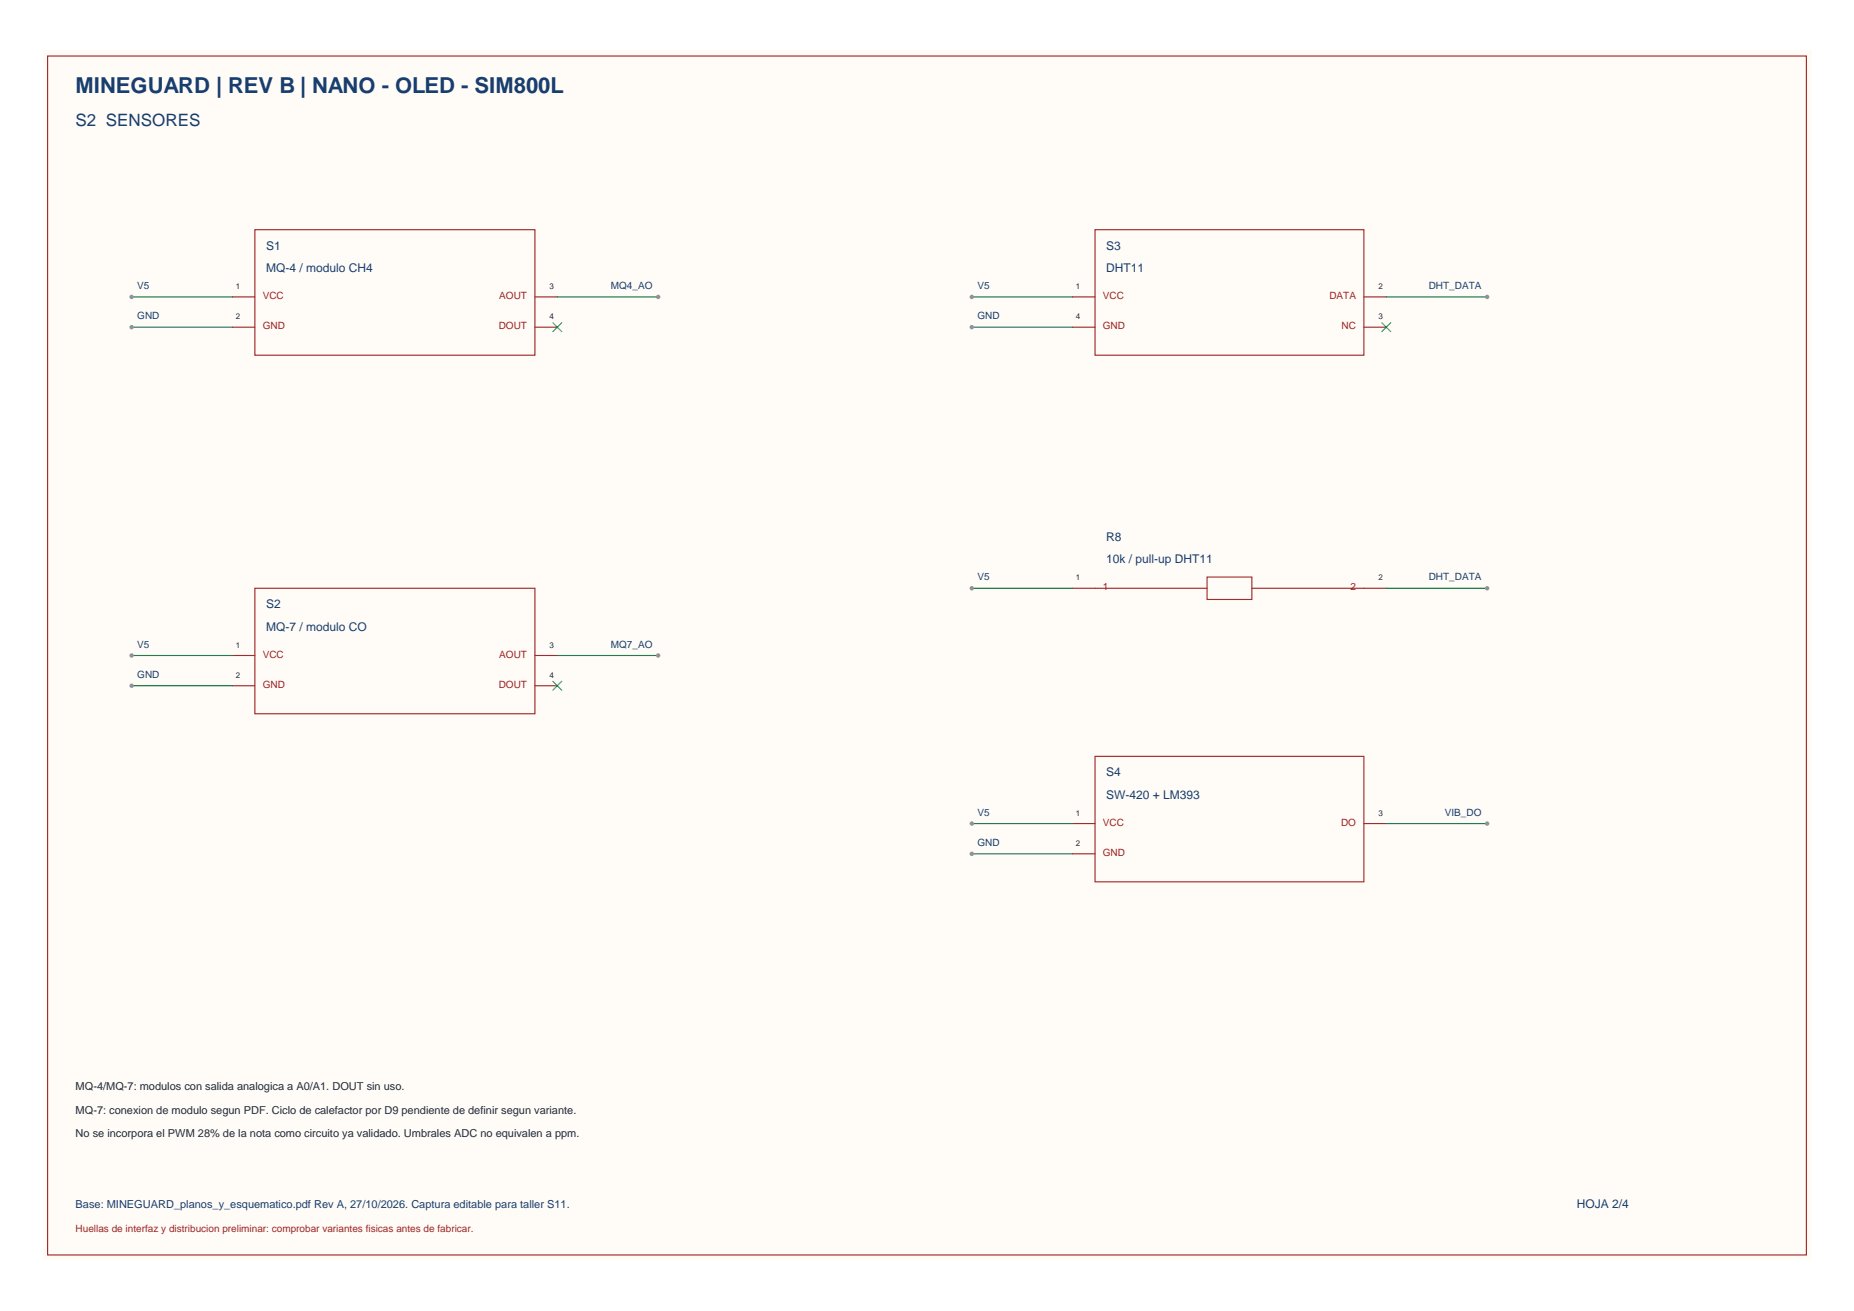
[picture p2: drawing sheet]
<svg xmlns="http://www.w3.org/2000/svg" width="420mm" height="297mm" viewBox="0 0 420 297" stroke-linecap="round" stroke-linejoin="round" font-family="sans-serif">
<defs><g id="words">
<text font-size="5" fill="#183e70" x="17.1" y="21">MINEGUARD | REV B | NANO - OLED - SIM800L</text>
<text font-size="3.9" fill="#183e70" x="17.1" y="28.7">S2 SENSORES</text>
<g font-size="2.7" fill="#183e70">
<text x="60.3" y="56.6">S1</text>
<text x="250.8" y="56.6">S3</text>
<text x="60.3" y="61.7">MQ-4 / modulo CH4</text>
<text x="250.8" y="61.7">DHT11</text>
<text x="250.8" y="122.6">R8</text>
<text x="250.8" y="127.7">10k / pull-up DHT11</text>
<text x="60.3" y="137.9">S2</text>
<text x="60.3" y="143">MQ-7 / modulo CO</text>
<text x="250.8" y="176">S4</text>
<text x="250.8" y="181.1">SW-420 + LM393</text>
<text x="357.5" y="273.8">HOJA 2/4</text>
</g>
<g font-size="2.5" fill="#202735">
<text x="17.1" y="247.1">MQ-4/MQ-7: modulos con salida analogica a A0/A1. DOUT sin uso.</text>
<text x="17.1" y="252.4">MQ-7: conexion de modulo segun PDF. Ciclo de calefactor por D9 pendiente de definir segun variante.</text>
<text x="17.1" y="257.8">No se incorpora el PWM 28% de la nota como circuito ya validado. Umbrales ADC no equivalen a ppm.</text>
</g>
<text font-size="2.5" fill="#183e70" x="17.1" y="273.8">Base: MINEGUARD_planos_y_esquematico.pdf Rev A, 27/10/2026. Captura editable para taller S11.</text>
<g font-size="2.3" fill="#183e70">
<text x="31.1" y="65.5">V5</text>
<text x="138.5" y="65.5">MQ4_AO</text>
<text x="221.6" y="65.5">V5</text>
<text x="323.9" y="65.5">DHT_DATA</text>
<text x="31.1" y="72.4">GND</text>
<text x="221.6" y="72.4">GND</text>
<text x="221.6" y="131.5">V5</text>
<text x="323.9" y="131.5">DHT_DATA</text>
<text x="31.1" y="146.8">V5</text>
<text x="138.5" y="146.8">MQ7_AO</text>
<text x="31.1" y="153.6">GND</text>
<text x="221.6" y="184.9">V5</text>
<text x="327.6" y="184.9">VIB_DO</text>
<text x="221.6" y="191.7">GND</text>
</g>
<g font-size="2.3" fill="#9b2424">
<text x="59.6" y="67.8">VCC</text>
<text x="113.2" y="67.8">AOUT</text>
<text x="250.1" y="67.8">VCC</text>
<text x="301.4" y="67.8">DATA</text>
<text x="59.6" y="74.6">GND</text>
<text x="113.1" y="74.6">DOUT</text>
<text x="250.1" y="74.6">GND</text>
<text x="304.2" y="74.6">NC</text>
<text x="250.1" y="133.8">1</text>
<text x="306.2" y="133.8">2</text>
<text x="59.6" y="149.1">VCC</text>
<text x="113.2" y="149.1">AOUT</text>
<text x="59.6" y="155.9">GND</text>
<text x="113.1" y="155.9">DOUT</text>
<text x="250.1" y="187.2">VCC</text>
<text x="304.1" y="187.2">DO</text>
<text x="250.1" y="194">GND</text>
<text x="17.1" y="279.4">Huellas de interfaz y distribucion preliminar: comprobar variantes fisicas antes de fabricar.</text>
</g>
<g font-size="1.8" fill="#202735">
<text x="53.5" y="65.5">1</text>
<text x="124.6" y="65.5">3</text>
<text x="244" y="65.5">1</text>
<text x="312.6" y="65.5">2</text>
<text x="53.5" y="72.4">2</text>
<text x="124.6" y="72.4">4</text>
<text x="244" y="72.4">4</text>
<text x="312.6" y="72.4">3</text>
<text x="244" y="131.5">1</text>
<text x="312.6" y="131.5">2</text>
<text x="53.5" y="146.8">1</text>
<text x="124.6" y="146.8">3</text>
<text x="53.5" y="153.6">2</text>
<text x="124.6" y="153.6">4</text>
<text x="244" y="184.9">1</text>
<text x="312.6" y="184.9">3</text>
<text x="244" y="191.7">2</text>
</g>
</g></defs>
<path d="M9.7 11.6h401v274h-401z" fill="#fffcf7"/>
<path d="M10.8 12.7h398.8v271.8h-398.8zM57.8 52.1h63.5v28.4h-63.5zM52.7 67.3h5.1M52.7 74.2h5.1M121.3 67.3h5.1M121.3 74.2h5.1" fill="none" stroke="#9c2424" stroke-width=".25"/>
<path d="M125.3 73.2l2.1 2M127.4 73.2l-2.1 2" fill="none" stroke="#3c3" stroke-width=".25"/>
<path d="M29.8 67.3h22.9" fill="none" stroke="#147342" stroke-width=".25"/>
<circle cx="29.8" cy="67.3" r=".51" fill="#999"/>
<path d="M29.8 74.2h22.9" fill="none" stroke="#147342" stroke-width=".25"/>
<circle cx="29.8" cy="74.2" r=".51" fill="#999"/>
<path d="M126.4 67.3h22.8" fill="none" stroke="#147342" stroke-width=".25"/>
<circle cx="149.2" cy="67.3" r=".51" fill="#999"/>
<path d="M57.8 133.4h63.5v28.4h-63.5zM52.7 148.6h5.1M52.7 155.4h5.1M121.3 148.6h5.1M121.3 155.4h5.1" fill="none" stroke="#9c2424" stroke-width=".25"/>
<path d="M125.3 154.4l2.1 2.1M127.4 154.4l-2.1 2.1" fill="none" stroke="#3c3" stroke-width=".25"/>
<path d="M29.8 148.6h22.9" fill="none" stroke="#147342" stroke-width=".25"/>
<circle cx="29.8" cy="148.6" r=".51" fill="#999"/>
<path d="M29.8 155.4h22.9" fill="none" stroke="#147342" stroke-width=".25"/>
<circle cx="29.8" cy="155.4" r=".51" fill="#999"/>
<path d="M126.4 148.6h22.8" fill="none" stroke="#147342" stroke-width=".25"/>
<circle cx="149.2" cy="148.6" r=".51" fill="#999"/>
<path d="M248.3 52.1h60.9v28.4h-60.9zM243.2 67.3h5.1M243.2 74.2h5.1M309.2 67.3h5.1M309.2 74.2h5.1" fill="none" stroke="#9c2424" stroke-width=".25"/>
<path d="M313.3 73.2l2 2M315.3 73.2l-2 2" fill="none" stroke="#3c3" stroke-width=".25"/>
<path d="M220.3 67.3h22.9" fill="none" stroke="#147342" stroke-width=".25"/>
<circle cx="220.3" cy="67.3" r=".51" fill="#999"/>
<path d="M220.3 74.2h22.9" fill="none" stroke="#147342" stroke-width=".25"/>
<circle cx="220.3" cy="74.2" r=".51" fill="#999"/>
<path d="M314.3 67.3h22.9" fill="none" stroke="#147342" stroke-width=".25"/>
<circle cx="337.2" cy="67.3" r=".51" fill="#999"/>
<path d="M243.2 133.4h30.5M273.7 130.8h10.1v5.1h-10.1zM283.8 133.4h30.5" fill="none" stroke="#9c2424" stroke-width=".25"/>
<path d="M220.3 133.4h22.9" fill="none" stroke="#147342" stroke-width=".25"/>
<circle cx="220.3" cy="133.4" r=".51" fill="#999"/>
<path d="M314.3 133.4h22.9" fill="none" stroke="#147342" stroke-width=".25"/>
<circle cx="337.2" cy="133.4" r=".51" fill="#999"/>
<path d="M248.3 171.5h60.9v28.4h-60.9zM243.2 186.7h5.1M243.2 193.5h5.1M309.2 186.7h5.1" fill="none" stroke="#9c2424" stroke-width=".25"/>
<path d="M220.3 186.7h22.9" fill="none" stroke="#147342" stroke-width=".25"/>
<circle cx="220.3" cy="186.7" r=".51" fill="#999"/>
<path d="M220.3 193.5h22.9" fill="none" stroke="#147342" stroke-width=".25"/>
<circle cx="220.3" cy="193.5" r=".51" fill="#999"/>
<path d="M314.3 186.7h22.9" fill="none" stroke="#147342" stroke-width=".25"/>
<circle cx="337.2" cy="186.7" r=".51" fill="#999"/>
<use href="#words"/>
</svg>
